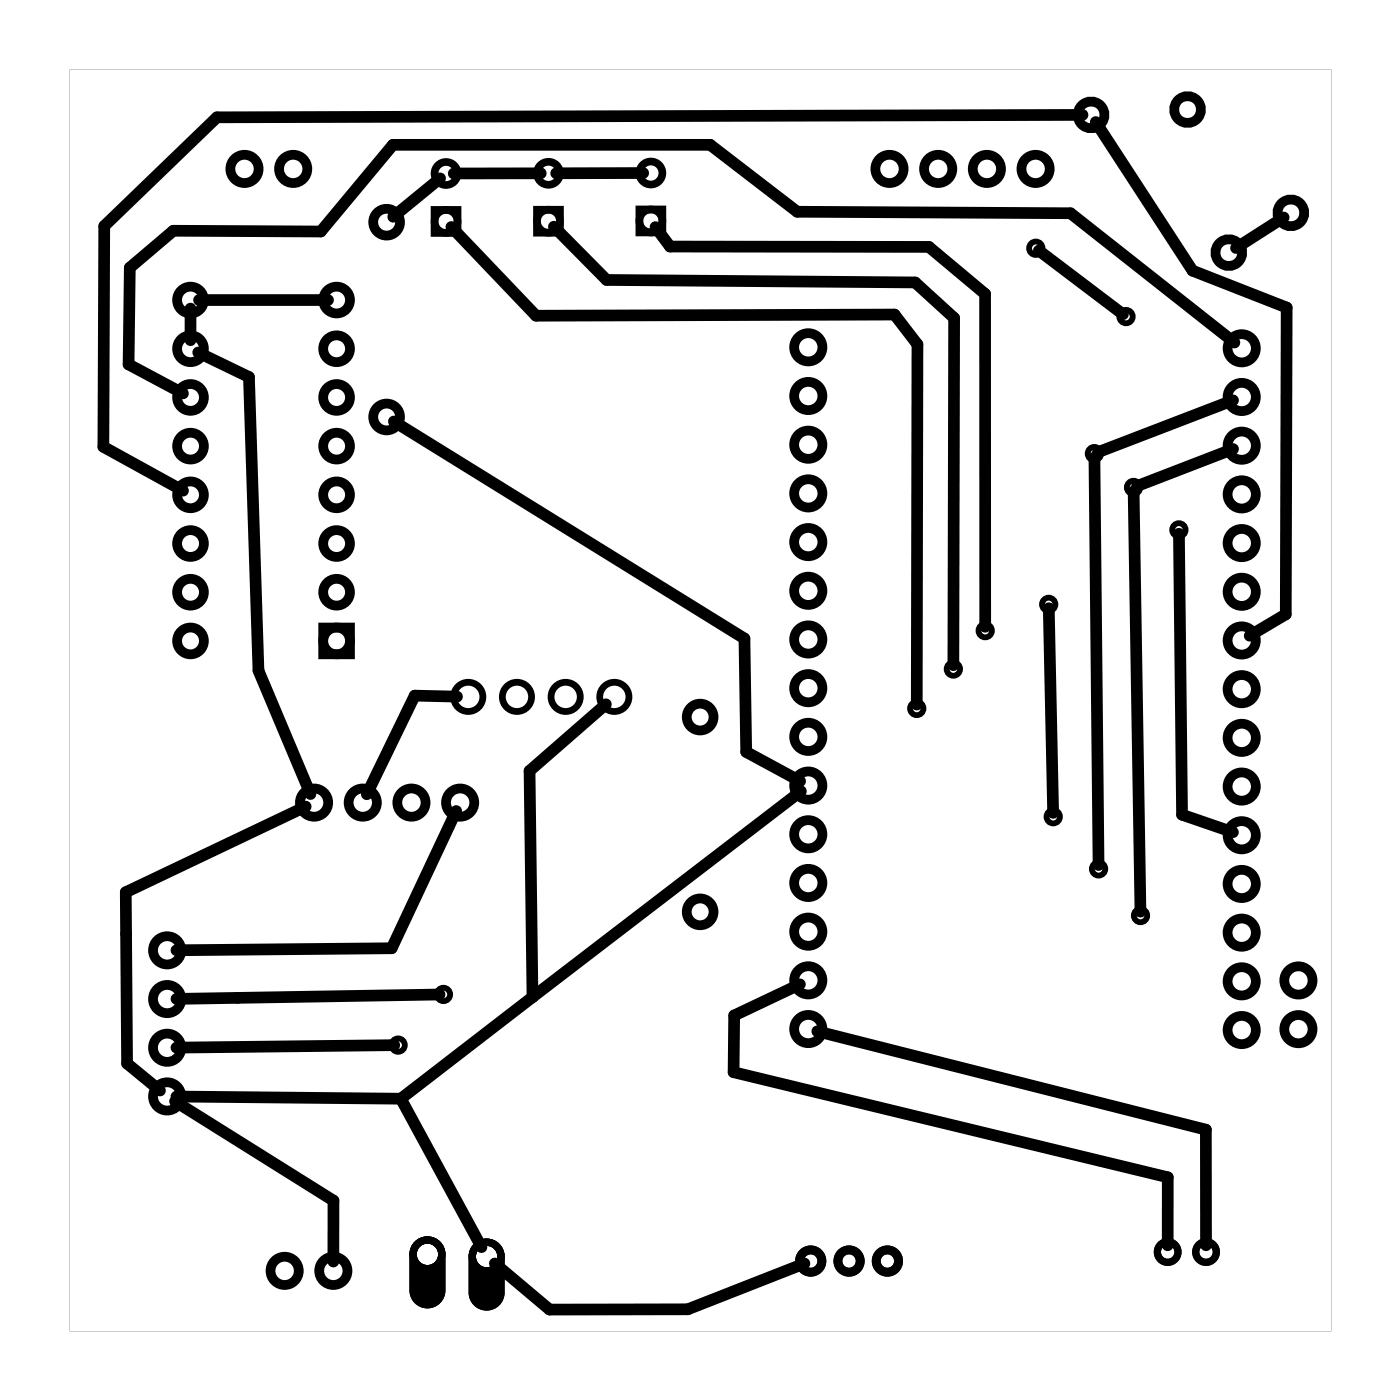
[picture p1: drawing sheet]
<svg xmlns="http://www.w3.org/2000/svg" width="73mm" height="73mm" viewBox="0 0 73 73" stroke-linecap="round" stroke-linejoin="round" font-family="sans-serif">
<g fill="#000">
<path d="M3.6 3.6h65.8v65.8h-65.8zM3.6 3.6v65.8h65.8v-65.8z"/>
<path d="M21.6 64.8a.94 .94 0 0 1 1.1-.2 .94 .94 0 0 1 .5 .8v1.9a.94 .94 0 0 1-.9 .9 .94 .94 0 0 1-.9-.9v-1.9v-.3zM21.7 65.4a.6 .6 0 0 0 1.2 0 .6 .6 0 0 0-1.2 0z"/>
<path d="M21.6 64.8a.94 .94 0 0 1 1.1-.2 .94 .94 0 0 1 .5 .8v1.9a.94 .94 0 0 1-.9 .9 .94 .94 0 0 1-.9-.9v-1.9v-.3zM21.7 65.4a.6 .6 0 0 0 1.2 0 .6 .6 0 0 0-1.2 0z"/>
<path d="M24.7 64.9a.94 .94 0 0 1 1-.2 .94 .94 0 0 1 .6 .8v1.9a.94 .94 0 0 1-.9 1 .94 .94 0 0 1-1-1v-1.9l.1-.3zM24.8 65.5a.56 .56 0 0 0 1.1 0 .56 .56 0 0 0-1.1 0z"/>
<path d="M24.7 64.9a.94 .94 0 0 1 1-.2 .94 .94 0 0 1 .6 .8v1.9a.94 .94 0 0 1-.9 1 .94 .94 0 0 1-1-1v-1.9l.1-.3zM24.8 65.5a.56 .56 0 0 0 1.1 0 .56 .56 0 0 0-1.1 0z"/>
</g>
<g fill="none" stroke="#000" stroke-width=".46">
<circle cx="42.3" cy="65.8" r=".58"/>
<circle cx="44.3" cy="65.8" r=".58"/>
<circle cx="46.3" cy="65.8" r=".58"/>
</g>
<g fill="none" stroke="#000" stroke-width=".37">
<circle cx="60.9" cy="65.3" r=".54"/>
<circle cx="62.9" cy="65.3" r=".54"/>
</g>
<g fill="none" stroke="#000" stroke-width=".3">
<circle cx="54" cy="12.9" r=".35"/>
<circle cx="58.7" cy="16.5" r=".35"/>
<circle cx="47.8" cy="37" r=".35"/>
<circle cx="49.7" cy="34.9" r=".35"/>
<circle cx="51.4" cy="32.9" r=".35"/>
<circle cx="54.7" cy="31.5" r=".35"/>
<circle cx="57.1" cy="23.7" r=".35"/>
<circle cx="59.1" cy="25.4" r=".35"/>
<circle cx="61.5" cy="27.6" r=".35"/>
<circle cx="20.8" cy="54.5" r=".35"/>
<circle cx="23.1" cy="51.9" r=".35"/>
<circle cx="54.9" cy="42.6" r=".35"/>
<circle cx="57.3" cy="45.3" r=".35"/>
<circle cx="59.5" cy="47.8" r=".35"/>
</g>
<g fill="none" stroke="#000" stroke-width=".51">
<path d="M16.9 32.7h1.4v1.4h-1.4z"/>
<circle cx="9.9" cy="15.7" r=".7"/>
<circle cx="9.9" cy="18.2" r=".7"/>
<circle cx="12.8" cy="8.8" r=".74"/>
<circle cx="15.3" cy="8.8" r=".74"/>
<circle cx="17.6" cy="15.7" r=".7"/>
<circle cx="17.6" cy="18.2" r=".7"/>
<circle cx="20.2" cy="11.6" r=".7"/>
<circle cx="42.2" cy="18.1" r=".74"/>
<circle cx="46.4" cy="8.8" r=".74"/>
<circle cx="48.9" cy="8.8" r=".74"/>
<circle cx="51.5" cy="8.8" r=".74"/>
<circle cx="54" cy="8.8" r=".74"/>
<circle cx="56.9" cy="6" r=".7"/>
<circle cx="61.9" cy="5.7" r=".7"/>
<circle cx="64.1" cy="13.2" r=".7"/>
<circle cx="64.8" cy="18.2" r=".74"/>
<circle cx="67.3" cy="11.1" r=".7"/>
<circle cx="9.9" cy="33.4" r=".7"/>
<circle cx="9.9" cy="25.8" r=".7"/>
<circle cx="9.9" cy="20.7" r=".7"/>
<circle cx="9.9" cy="28.4" r=".7"/>
<circle cx="9.9" cy="23.3" r=".7"/>
<circle cx="9.9" cy="30.9" r=".7"/>
<circle cx="17.6" cy="33.4" r=".7"/>
<circle cx="17.6" cy="30.9" r=".7"/>
<circle cx="17.6" cy="23.3" r=".7"/>
<circle cx="17.6" cy="28.4" r=".7"/>
<circle cx="17.6" cy="20.7" r=".7"/>
<circle cx="17.6" cy="25.8" r=".7"/>
<circle cx="20.2" cy="21.7" r=".7"/>
<circle cx="36.5" cy="37.4" r=".7"/>
<circle cx="42.2" cy="35.9" r=".74"/>
<circle cx="42.2" cy="38.4" r=".74"/>
<circle cx="42.2" cy="33.4" r=".74"/>
<circle cx="42.2" cy="23.2" r=".74"/>
<circle cx="42.2" cy="30.8" r=".74"/>
<circle cx="42.2" cy="28.3" r=".74"/>
<circle cx="42.2" cy="25.7" r=".74"/>
<circle cx="42.2" cy="20.7" r=".74"/>
<circle cx="64.8" cy="38.5" r=".74"/>
<circle cx="64.8" cy="20.7" r=".74"/>
<circle cx="64.8" cy="25.8" r=".74"/>
<circle cx="64.8" cy="23.2" r=".74"/>
<circle cx="64.8" cy="28.3" r=".74"/>
<circle cx="64.8" cy="33.4" r=".74"/>
<circle cx="64.8" cy="35.9" r=".74"/>
<circle cx="64.8" cy="30.9" r=".74"/>
<circle cx="8.7" cy="52.1" r=".74"/>
<circle cx="8.7" cy="49.6" r=".74"/>
<circle cx="8.7" cy="57.2" r=".74"/>
<circle cx="8.7" cy="54.7" r=".74"/>
<circle cx="16.4" cy="41.9" r=".74"/>
<circle cx="18.9" cy="41.9" r=".74"/>
<circle cx="21.5" cy="41.9" r=".74"/>
<circle cx="24" cy="41.9" r=".74"/>
<circle cx="36.5" cy="47.6" r=".7"/>
<circle cx="42.2" cy="43.5" r=".74"/>
<circle cx="42.2" cy="41" r=".74"/>
<circle cx="42.2" cy="46.1" r=".74"/>
<circle cx="42.2" cy="48.6" r=".74"/>
<circle cx="42.2" cy="53.7" r=".74"/>
<circle cx="42.2" cy="51.1" r=".74"/>
<circle cx="64.8" cy="46.1" r=".74"/>
<circle cx="64.8" cy="51.2" r=".74"/>
<circle cx="64.8" cy="53.7" r=".74"/>
<circle cx="64.8" cy="43.6" r=".74"/>
<circle cx="64.8" cy="41" r=".74"/>
<circle cx="64.8" cy="48.6" r=".74"/>
<circle cx="67.7" cy="53.7" r=".74"/>
<circle cx="67.7" cy="51.1" r=".74"/>
<circle cx="14.8" cy="66.3" r=".74"/>
<circle cx="17.4" cy="66.3" r=".74"/>
</g>
<g fill="none" stroke="#000" stroke-width=".35">
<circle cx="24.4" cy="36.4" r=".76"/>
<circle cx="27" cy="36.4" r=".76"/>
<circle cx="29.5" cy="36.4" r=".76"/>
<circle cx="32" cy="36.4" r=".76"/>
</g>
<g fill="none" stroke="#000" stroke-width=".4">
<path d="M22.7 10.9h1.2v1.2h-1.2zM28 10.9h1.2v1.2h-1.2zM33.3 10.9h1.2v1.2h-1.2z"/>
<circle cx="23.3" cy="11.6" r=".6"/>
<circle cx="23.3" cy="9" r=".6"/>
<circle cx="28.6" cy="11.5" r=".6"/>
<circle cx="28.6" cy="9" r=".6"/>
<circle cx="33.9" cy="11.5" r=".6"/>
<circle cx="33.9" cy="9" r=".6"/>
</g>
<g fill="none" stroke="#000" stroke-width=".38">
<circle cx="22.3" cy="65.4" r=".75"/>
<circle cx="25.4" cy="65.5" r=".75"/>
</g>
<g fill="none" stroke="#000" stroke-width=".61">
<path d="M9.9 16.1v1.6M10.3 18.4l2.7 1.3 .5 15.3 2.7 6.4M10.4 15.7h6.7M23 9.3l-2.5 2M23.5 11.8l4.5 4.7 18.7-.1 1.2 1.6-.1 18.8M28.2 9h-4.5M28.9 11.8l2.7 2.8 16.1 .1 2.1 1.9-.1 18.1M33.6 9h-4.6M34.2 11.8l.8 1.1h13.5l2.9 2.4v17.4M54.2 13.1l4.4 3.3M56.5 6l-45.2 .1-5.9 5.7v11.5l4.1 2.3M57.2 6.4l5 7.7 4.9 1.9v16l-1.9 1.2"/>
<path d="M64.4 17.9l-8.6-6.8-14.2-.1-4.6-3.4h-16.5l-3.8 4.5-7.7-.1-2.2 2-.1 5 2.8 1.5M67 11.3l-2.5 1.6M20.5 22l18.3 11.3 .1 5.9 2.8 1.5M23.8 36.3h-2.2l-2.5 5.1M31.6 36.7l-4 3.5 .2 11.8M54.7 31.7l.2 10.7M57.1 23.9l.2 21.2M59.1 25.6l.4 22M61.5 27.8l.2 14.7 2.6 .9M64.3 20.9l-7 2.7M64.3 23.4l-5 2M9.1 57.4l8.3 5.2v3.2"/>
<path d="M9.2 57.2l11.7 .1M15.9 42.1l-9.3 4.4v9l1.7 1.4M20.6 54.5l-11.4 .1M20.9 57.3l4.2 7.8M22.9 51.9l-13.7 .2M23.8 42.3l-3.4 7.2-11.2 .1M27.8 52l-6.9 5.3M41.7 51.3l-3.4 1.7v2.9l22.6 5.5v3.6M41.8 41.3l-14 10.7M42.6 53.8l20.3 5.1v6.1M25.8 65.9l2.9 2.4h7.2l6.1-2.4"/>
</g>
</svg>
